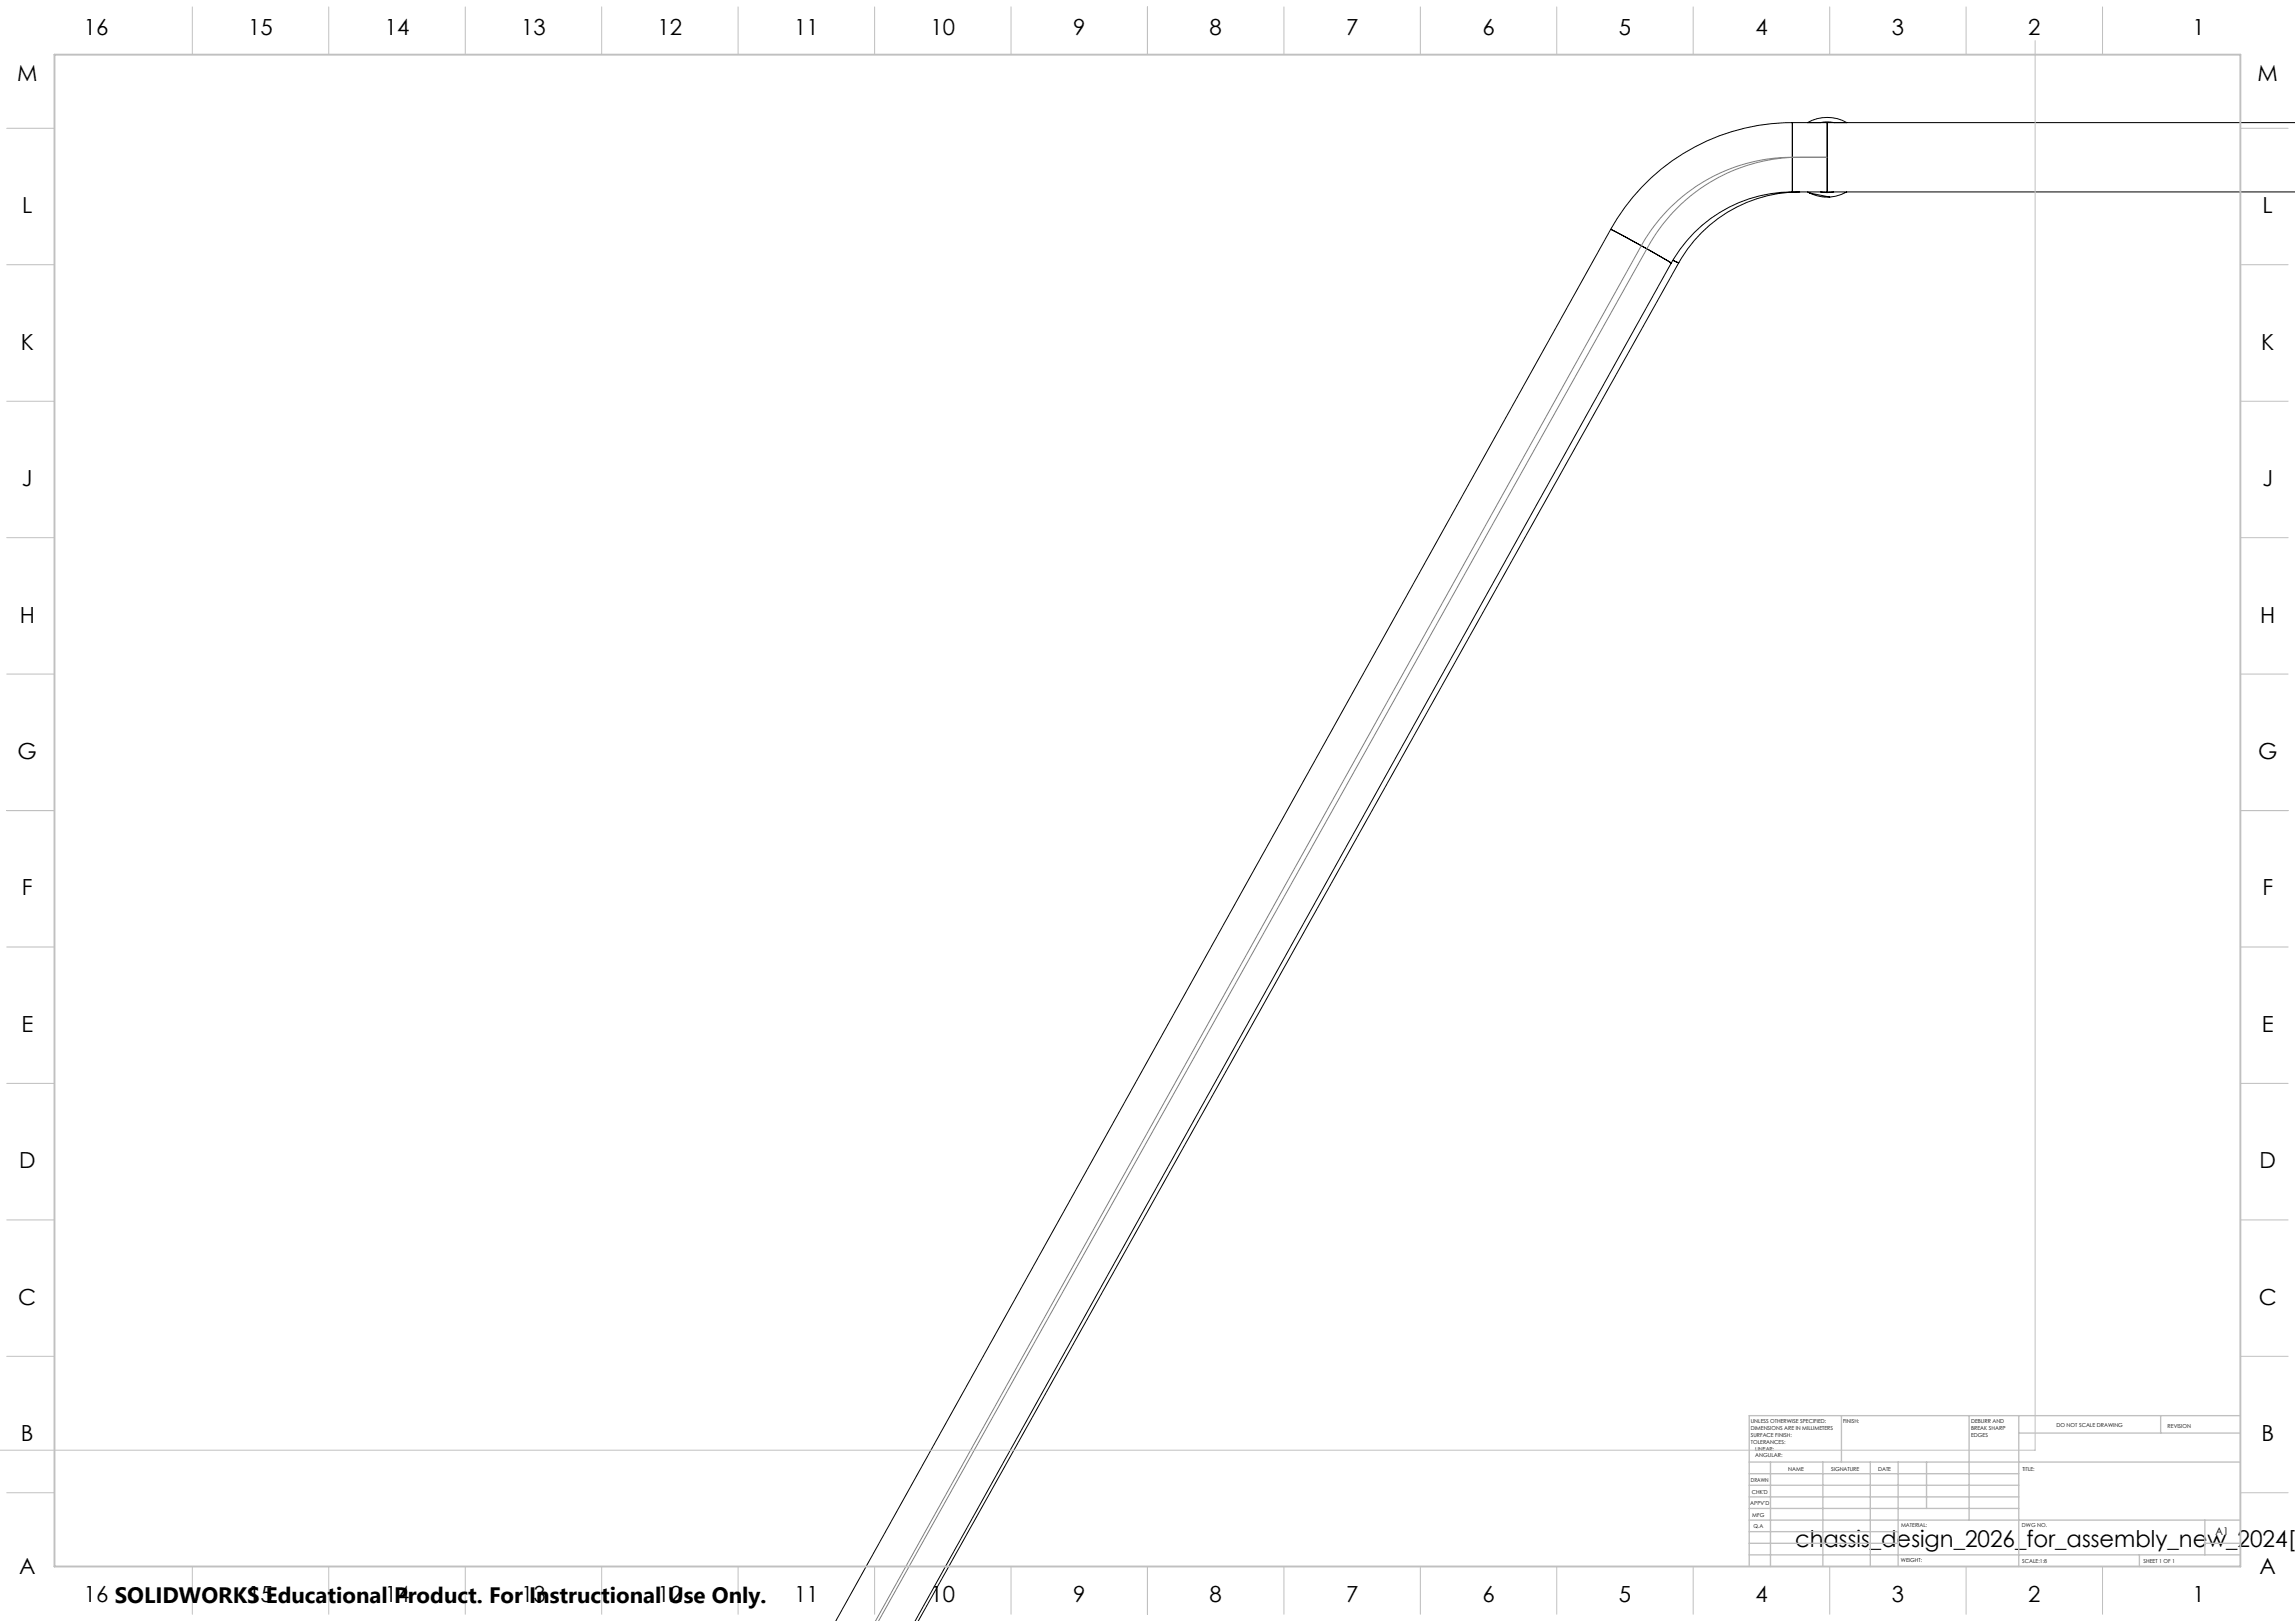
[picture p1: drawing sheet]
<svg xmlns="http://www.w3.org/2000/svg" width="841mm" height="594mm" viewBox="0 0 841 594" stroke-linecap="round" stroke-linejoin="round" font-family="sans-serif">
<defs><g id="words">
<text font-size="8.5" x="657.8" y="566.7">chassis_design_2026_for_assembly_new_2024[1</text>
<g font-size="8.1">
<text x="30.7" y="13">16</text>
<text x="91" y="13">15</text>
<text x="141" y="13">14</text>
<text x="191" y="13">13</text>
<text x="241" y="13">12</text>
<text x="291" y="13">11</text>
<text x="341" y="13">10</text>
<text x="393.2" y="13">9</text>
<text x="443.2" y="13">8</text>
<text x="493.2" y="13">7</text>
<text x="543.2" y="13">6</text>
<text x="593.2" y="13">5</text>
<text x="643.2" y="13">4</text>
<text x="693.2" y="13">3</text>
<text x="743.2" y="13">2</text>
<text x="803.5" y="13">1</text>
<text x="6.3" y="29.6">M</text>
<text x="827.3" y="29.6">M</text>
<text x="8.1" y="78.1">L</text>
<text x="829.1" y="78.1">L</text>
<text x="7.6" y="128.1">K</text>
<text x="828.6" y="128.1">K</text>
<text x="8" y="178.1">J</text>
<text x="829" y="178.1">J</text>
<text x="7.2" y="228.1">H</text>
<text x="828.2" y="228.1">H</text>
<text x="6.5" y="278.1">G</text>
<text x="827.5" y="278.1">G</text>
<text x="8" y="328.1">F</text>
<text x="829" y="328.1">F</text>
<text x="7.8" y="378.1">E</text>
<text x="828.8" y="378.1">E</text>
<text x="7" y="428.1">D</text>
<text x="828" y="428.1">D</text>
<text x="6.7" y="478.1">C</text>
<text x="827.7" y="478.1">C</text>
<text x="7.7" y="528.1">B</text>
<text x="828.7" y="528.1">B</text>
<text x="7" y="576.6">A</text>
<text x="828" y="576.6">A</text>
<text x="30.7" y="587">16 SOLIDWORKS Educational Product. For Instructional Use Only.</text>
<text x="91" y="587">15</text>
<text x="141" y="587">14</text>
<text x="191" y="587">13</text>
<text x="241" y="587">12</text>
<text x="291" y="587">11</text>
<text x="341" y="587">10</text>
<text x="393.2" y="587">9</text>
<text x="443.2" y="587">8</text>
<text x="493.2" y="587">7</text>
<text x="543.2" y="587">6</text>
<text x="593.2" y="587">5</text>
<text x="643.2" y="587">4</text>
<text x="693.2" y="587">3</text>
<text x="743.2" y="587">2</text>
<text x="803.5" y="587">1</text>
</g>
<text font-size="3.9" x="811.9" y="562.5">A1</text>
<g font-size="2">
<text x="641.6" y="521.6">UNLESS OTHERWISE SPECIFIED:</text>
<text x="675.4" y="521.6">FINISH:</text>
<text x="722.3" y="521.5">DEBURR AND</text>
<text x="641.6" y="524.1">DIMENSIONS ARE IN MILLIMETERS</text>
<text x="641.6" y="526.6">SURFACE FINISH:</text>
<text x="722.3" y="524">BREAK SHARP</text>
<text x="722.3" y="526.5">EDGES</text>
<text x="753.6" y="523">DO NOT SCALE DRAWING</text>
<text x="794.3" y="523.2">REVISION</text>
<text x="641.6" y="529.1">TOLERANCES:</text>
<text x="643.2" y="531.6">LINEAR:</text>
<text x="643.2" y="534.1">ANGULAR:</text>
<text x="655.3" y="539">NAME</text>
<text x="671" y="538.9">SIGNATURE</text>
<text x="688.2" y="538.9">DATE</text>
<text x="741.1" y="538.9">TITLE:</text>
<text x="641.6" y="543.1">DRAWN</text>
<text x="641.4" y="551.4">APPV'D</text>
<text x="641.9" y="547.3">CHK'D</text>
<text x="642.1" y="555.8">MFG</text>
<text x="642.5" y="560">Q.A</text>
<text x="696.6" y="559.5">MATERIAL:</text>
<text x="741" y="559.5">DWG NO.</text>
<text x="696.6" y="572.5">WEIGHT:</text>
<text x="741.1" y="572.6">SCALE:1:8</text>
<text x="785.5" y="572.6">SHEET 1 OF 1</text>
</g>
</g></defs>
<g fill="none" stroke="#000" stroke-width=".37">
<path d="M656.8 44.9a76.2 76.2 0 0 0-66.6 39.2M656.8 44.9v25.4M656.8 44.9h184.3M662.4 44.9a14.5 14.5 0 0 1 14.4 0M667 44.9l1.9-.2 3.2 .2M669.6 44.9v25.4zM656.8 70.3a50.9 50.9 0 0 0-44.4 26.1M656.8 70.3h184.3M659.5 70.3a50.8 50.8 0 0 0-44.3 26M662.4 70.3l.7 .4M663.1 70.7a15.4 15.4 0 0 0 7.4 1.5M663.1 70.7l7.4 1.5"/>
<path d="M667.1 70.3l2.4 .3 2.5-.3M676.7 70.3a14.3 14.3 0 0 1-6.2 1.9M590.2 84.1l12.7 6.7 9.5 5.6M590.2 84.1l9.8 5.1 12.4 7.2M590.2 84.1l-284 510M612.4 96.4l-277.1 497.7M613.1 95.4l2.1 .9M613.2 95.4l2 .9M615.2 96.3l-278.7 497.8"/>
</g>
<path d="M659.5 57.6a63.6 63.6 0 0 0-55.4 32.5l-282.2 504M669.6 57.6h-12.8a63.4 63.4 0 0 0-55.5 32.6l-280.5 503.9" fill="none" stroke="#808080" stroke-width=".37"/>
<g fill="none" stroke="#c0c0c0" stroke-width=".37">
<path d="M70.5 2.5v17.5M120.5 2.5v17.5M170.5 2.5v17.5M220.5 2.5v17.5M270.5 2.5v17.5M320.5 2.5v17.5M370.5 2.5v17.5M420.5 2.5v17.5M470.5 2.5v17.5M520.5 2.5v17.5M570.5 2.5v17.5M620.5 2.5v17.5"/>
<path d="M670.5 2.5v17.5M720.5 2.5v17.5M745.8 14.9v516.5h-745.8M770.5 2.5v17.5M2.5 47h17.5M821 47h17.5M2.5 97h17.5M821 97h17.5M2.5 147h17.5M821 147h17.5M2.5 197h17.5M821 197h17.5"/>
<path d="M2.5 247h17.5M821 247h17.5M2.5 297h17.5M821 297h17.5M2.5 347h17.5M821 347h17.5M2.5 397h17.5M821 397h17.5M2.5 447h17.5M821 447h17.5M2.5 497h17.5M821 497h17.5"/>
<path d="M2.5 547h17.5M821 547h17.5M70.5 574v17.5M120.5 574v17.5M170.5 574v17.5M220.5 574v17.5M270.5 574v17.5M320.5 574v17.5M370.5 574v17.5M420.5 574v17.5M470.5 574v17.5M520.5 574v17.5"/>
<path d="M570.5 574v17.5M620.5 574v17.5M670.5 574v17.5M720.5 574v17.5M770.5 574v17.5"/>
</g>
<g fill="none" stroke="#c0c0c0" stroke-width=".5">
<path d="M674.8 518.8v17M721.6 518.8v38.2M739.8 518.8v55.2M791.8 518.8v6.3M821 518.8h-180v55.2M641 535.8h180M648.8 535.8v38.2M668 535.8v38.2M685.4 535.8v38.2M695.6 535.8v38.2M706 535.8v17M739.8 525.1h81.2"/>
<path d="M641 552.8h98.8M641 548.5h98.8M641 544.3h98.8M641 540h98.8M641 557h180M808 557v12.8M641 569.8h180M641 565.5h54.6M641 561.3h54.6M784 569.8v4.2M808 565.5h13"/>
</g>
<path d="M20 20h801v554h-801z" fill="none" stroke="#c0c0c0" stroke-width=".7"/>
<use href="#words"/>
</svg>
